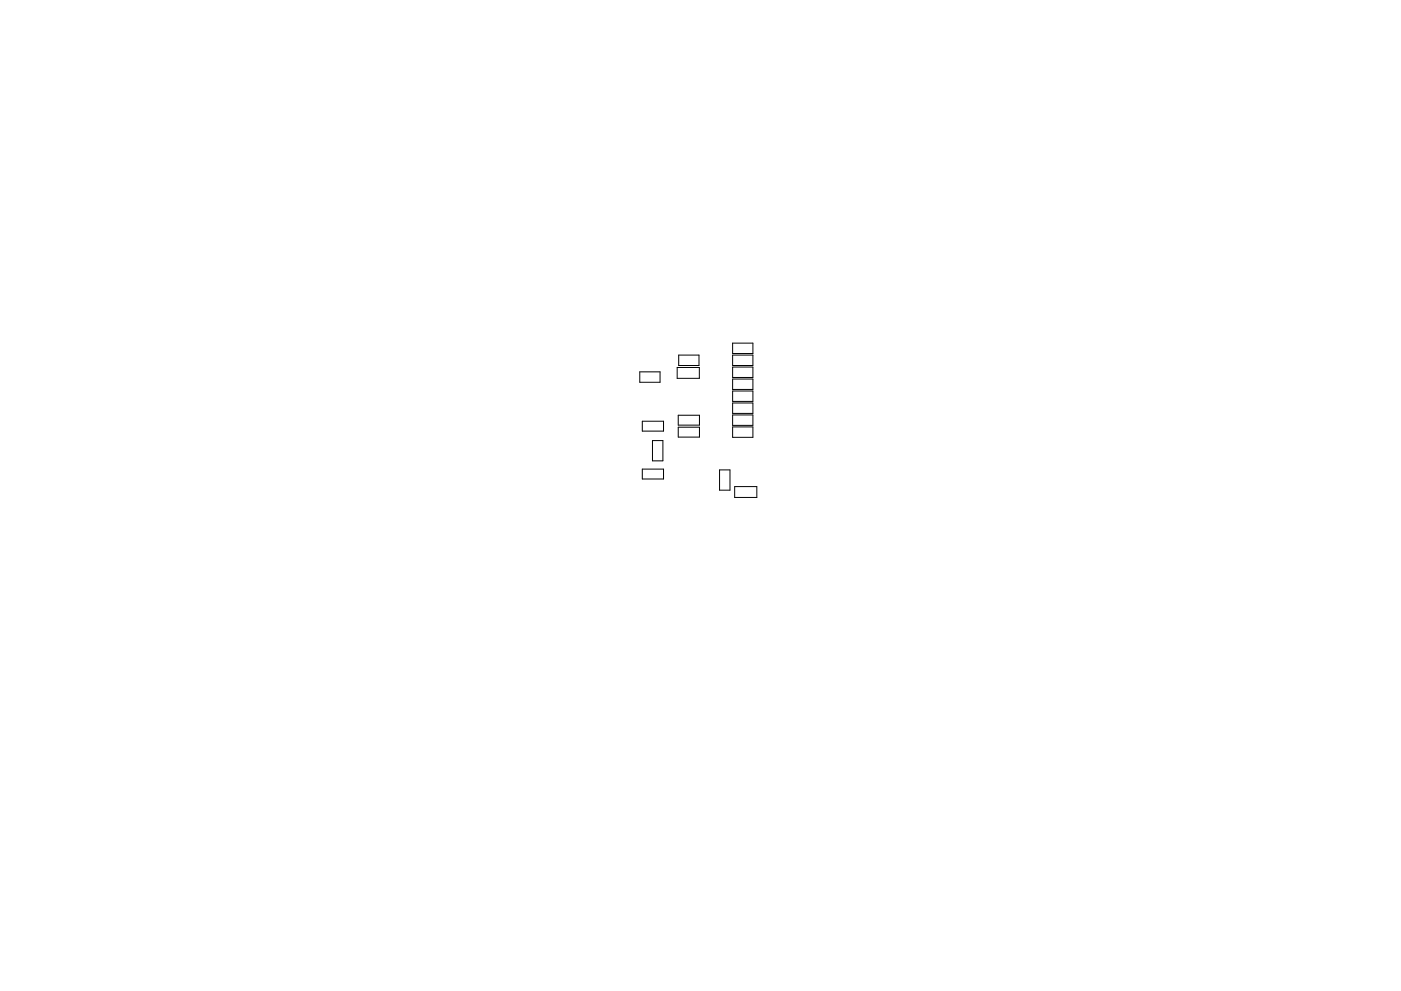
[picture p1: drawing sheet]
<svg xmlns="http://www.w3.org/2000/svg" width="297mm" height="210mm" viewBox="0 0 297 210" stroke-linecap="round" stroke-linejoin="round" font-family="sans-serif">
<g fill="none" stroke="#000" stroke-width=".21">
<path d="M135.6 78.9h4.3v2.2h-4.3zM143.6 78h4.7v2.3h-4.7zM143.9 75.3h4.3v2.2h-4.3zM155.3 75.3h4.3v2.2h-4.3zM155.3 72.8h4.3v2.2h-4.3zM155.3 77.9h4.3v2.2h-4.3zM136.2 99.5h4.5v2.1h-4.5zM136.2 89.4h4.5v2.1h-4.5zM138.3 93.5h2.2v4.3h-2.2zM143.8 90.6h4.5v2.1h-4.5zM143.8 88.1h4.5v2.1h-4.5zM152.6 99.7h2.2v4.3h-2.2z"/>
<path d="M155.3 80.4h4.3v2.2h-4.3zM155.3 83h4.3v2.2h-4.3zM155.3 85.5h4.3v2.2h-4.3zM155.3 88h4.3v2.2h-4.3zM155.3 90.6h4.3v2.2h-4.3zM155.8 103.2h4.7v2.3h-4.7z"/>
</g>
</svg>
